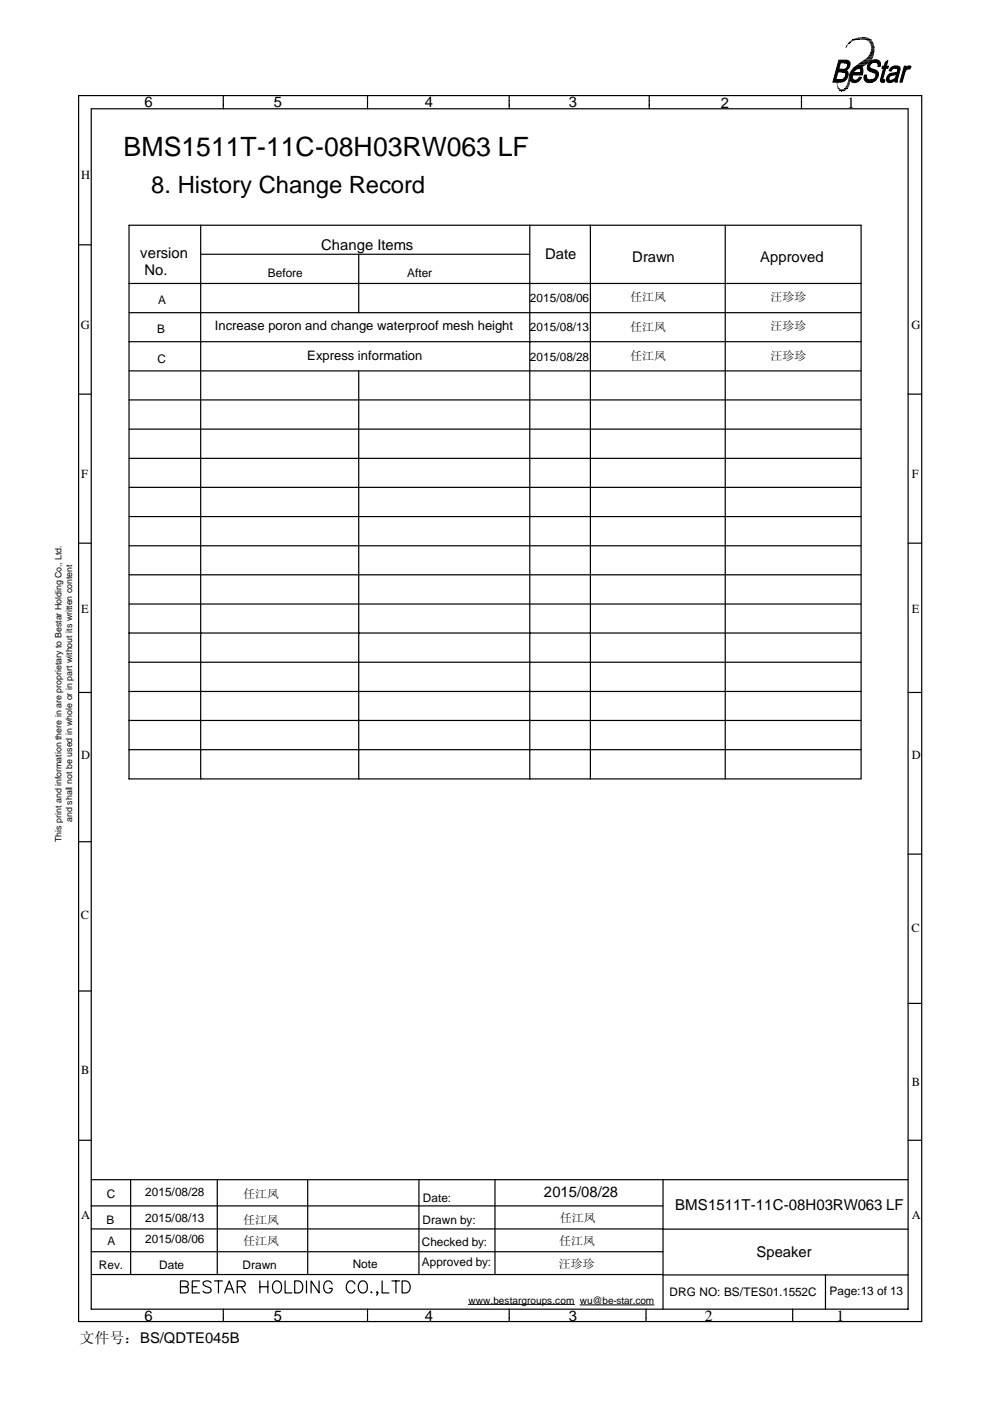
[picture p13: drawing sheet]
<svg xmlns="http://www.w3.org/2000/svg" width="210mm" height="297mm" viewBox="0 0 210 297" stroke-linecap="round" stroke-linejoin="round" font-family="sans-serif">
<defs><g id="words">
<text font-size="5.6" x="26.2" y="33">BMS1511T-11C-08H03RW063 LF</text>
<text font-size="5" x="32" y="40.8">8. History Change Record</text>
<g font-size="3.3">
<text x="179.3" y="22.8">1</text>
<text x="149.1" y="279.4">2</text>
<text x="177" y="279.4">1</text>
</g>
<g font-size="3.2">
<text x="142.8" y="255.9">BMS1511T-11C-08H03RW063 LF</text>
<text x="16.8" y="284.2">文件号：BS/QDTE045B</text>
</g>
<g font-size="3.1">
<text x="30.6" y="22.7">6</text>
<text x="57.9" y="22.7">5</text>
<text x="89.9" y="22.7">4</text>
<text x="120.4" y="22.7">3</text>
<text x="152.5" y="22.8">2</text>
<text x="67.9" y="52.9">Change Items</text>
<text x="29.7" y="54.5">version</text>
<text x="30.6" y="58.2">No.</text>
<text x="115.4" y="54.8">Date</text>
<text x="133.8" y="55.5">Drawn</text>
<text x="160.9" y="55.5">Approved</text>
<text x="115.1" y="253.3">2015/08/28</text>
<text x="160.1" y="265.9">Speaker</text>
<text x="30.6" y="279.4">6</text>
<text x="57.9" y="279.4">5</text>
<text x="89.9" y="279.4">4</text>
<text x="120.4" y="279.4">3</text>
</g>
<g font-size="2.8">
<text x="45.4" y="69.9">Increase poron and change waterproof mesh height</text>
<text x="65" y="76.1">Express information</text>
</g>
<g font-size="2.6">
<text x="17.1" y="37.9">H</text>
<text x="17.1" y="69.7">G</text>
<text x="192.9" y="69.7">G</text>
<text x="17.1" y="101.1">F</text>
<text x="192.9" y="101.1">F</text>
<text x="17.1" y="129.7">E</text>
<text x="192.9" y="129.7">E</text>
<text x="17.1" y="160.5">D</text>
<text x="192.9" y="160.5">D</text>
<text x="17.1" y="194.5">C</text>
<text x="192.9" y="197.1">C</text>
<text x="17.1" y="227.2">B</text>
<text x="192.9" y="229.9">B</text>
<text x="17.1" y="257.9">A</text>
<text x="193" y="257.9">A</text>
</g>
<g font-size="2.5">
<text x="56.7" y="58.7">Before</text>
<text x="86.1" y="58.7">After</text>
<text x="33.4" y="64.3">A</text>
<text x="112.1" y="64">2015/08/06</text>
<text x="133.3" y="63.8">任江凤</text>
<text x="163" y="63.7">汪珍珍</text>
<text x="33.3" y="70.5">B</text>
<text x="112.1" y="70.1">2015/08/13</text>
<text x="133.3" y="70">任江凤</text>
<text x="163" y="69.9">汪珍珍</text>
<text x="33.3" y="76.7">C</text>
<text x="112.1" y="76.3">2015/08/28</text>
<text x="133.3" y="76.1">任江凤</text>
<text x="163" y="76.1">汪珍珍</text>
<text x="22.6" y="253.5">C</text>
<text x="30.7" y="253">2015/08/28</text>
<text x="51.5" y="253.4">任江凤</text>
<text x="89.5" y="254.3">Date:</text>
<text x="22.6" y="259">B</text>
<text x="22.7" y="263.5">A</text>
<text x="30.7" y="258.6">2015/08/13</text>
<text x="30.7" y="263">2015/08/06</text>
<text x="51.5" y="263.4">任江凤</text>
<text x="51.5" y="258.9">任江凤</text>
<text x="89.2" y="263.7">Checked by:</text>
<text x="89.4" y="259">Drawn by:</text>
<text x="118.3" y="263.3">任江凤</text>
<text x="118.5" y="258.6">任江凤</text>
<text x="20.9" y="268.5">Rev.</text>
<text x="33.7" y="268.4">Date</text>
<text x="51.3" y="268.4">Drawn</text>
<text x="74.6" y="268.3">Note</text>
<text x="89.2" y="267.8">Approved by:</text>
<text x="118.3" y="268.2">汪珍珍</text>
<text x="141.7" y="274.2">DRG NO: BS/TES01.1552C</text>
<text x="175.5" y="273.9">Page:13 of 13</text>
</g>
<text font-size="2.1" x="99.1" y="275.8">www.bestargroups.com wu@be-star.com</text>
<g font-size="1.9">
<text x="15.2" y="173.9" transform="rotate(-90 15.2 173.9)">and shall not be used in whole or in part without its written content</text>
<text x="13" y="178.1" transform="rotate(-90 13 178.1)">This print and information there in are proprietary to Bestar Holding Co., Ltd.</text>
</g>
</g></defs>
<g fill="none" stroke="#000" stroke-width=".25">
<path d="M16.6 20.2h178.4v259.4h-178.4zM19.3 23h172.9v254h-172.9zM47.2 20.2v.7M47.2 21.1v.1M47.2 21.3v.7M47.2 22.1v.1M47.2 22.3v.7M77.8 20.2v.7M77.8 21.1v.1M77.8 21.3v.7M77.8 22.1v.1M77.8 22.3v.7"/>
<path d="M107.7 20.2v.7M107.7 21.1v.1M107.7 21.3v.7M107.7 22.1v.1M107.7 22.3v.7M137.4 20.2v.7M137.4 21.1v.1M137.4 21.3v.7M137.4 22.1v.1M137.4 22.3v.7M169.6 20.2v.7M169.6 21.1v.1"/>
<path d="M169.6 21.3v.7M169.6 22.1v.1M169.6 22.3v.7M16.6 51.8h2.7M27.3 60h154.9M27.3 47.7h154.9v117.1h-154.9zM42.5 47.7v117.1M42.5 53.8h69.6M75.9 53.8v12.4M112.1 47.7v117.1M124.9 47.7v117.1M153.5 47.7v117.1"/>
<path d="M27.3 78.5h154.9M27.3 66.2h154.9M27.3 72.3h154.9M75.9 78.5v86.3M16.6 83.4h2.7M27.3 84.6h154.9M27.3 97h154.9M27.3 90.8h154.9M192.2 83.4h2.8M16.6 114.9h2.7M27.3 103.1h154.9M27.3 109.3h154.9"/>
<path d="M27.3 115.5h154.9M192.2 114.9h2.8M27.3 127.8h154.9M27.3 121.6h154.9M27.3 133.9h154.9M16.6 146.5h2.7M27.3 140.1h154.9M27.3 152.4h154.9M27.3 158.6h154.9M27.3 146.3h154.9M192.2 146.5h2.8M16.6 178.1h2.7"/>
<path d="M192.2 180.7h2.8M16.6 209.7h2.7M192.2 212.3h2.8M16.6 241.2h2.7M19.3 260h121.1M19.3 249.6h172.9M19.3 255.1h121M27.6 249.6v20M46 249.6v20M65.1 249.6v20M88.6 249.6v20M104.7 249.6v20"/>
<path d="M140.3 249.6v27.4M192.2 241.2h2.8M19.3 264.8h121M19.3 269.6h121M38.2 272.2l1.4-.1 .2-.4-.2-.6-1.4-.1v2.5l1.4-.1a.67 .67 0 0 0 .2-.7 .67 .67 0 0 0-.6-.5M40.7 272.2h1M42.2 271h-1.5v2.5h1.5M44.7 271.4a.95 .95 0 0 0-1-.4 .95 .95 0 0 0-.7 .6 1.57 1.57 0 0 0 1.4 .8l.3 .4v.4a1.08 1.08 0 0 1-1.7 0M45.4 271h1.7M46.2 271v2.5M47.2 277v.6M47.2 277.7v.1"/>
<path d="M47.2 277.9v.7M47.2 278.8h.1M47.2 279v.6M47.5 273.5l1-2.5 1 2.5M47.9 272.7h1.2M50.2 272.2l1.4-.1a.58 .58 0 0 0 0-1l-1.4-.1v2.5M51.1 272.2l.8 1.3M55 272.2h1.7M55 271v2.5M56.7 271v2.5M58.1 271.1a.95 .95 0 0 1 1.5 .9 1.1 1.1 0 0 1-.3 1.2 1.1 1.1 0 0 1-1.2 .2 1.57 1.57 0 0 1 0-2.3zM60.3 271v2.5h1.5"/>
<path d="M62.4 271h.8a1.36 1.36 0 0 1 .9 1.3 1.36 1.36 0 0 1-.9 1.2h-.8zM64.9 271v2.5M67.5 271v2.5l-1.7-2.5v2.5M70.3 271.6a.91 .91 0 0 0-1.1-.6 .91 .91 0 0 0-.7 1 1.1 1.1 0 0 0 .2 1.2 1.1 1.1 0 0 0 1.2 .2l.4-.4v-.4h-.6M75.1 271.6a.88 .88 0 0 0-1.3-.5 1.46 1.46 0 0 0 .2 2.4 .96 .96 0 0 0 1.1-.5M76.3 271.1a.95 .95 0 0 1 1.4 .9 1.1 1.1 0 0 1-.2 1.2 1.1 1.1 0 0 1-1.2 .2 1.57 1.57 0 0 1 0-2.3zM77.8 277v.6M77.8 277.7v.1M77.8 277.9v.7M77.8 278.8h.1M77.8 279v.6M78.6 273.3v.2l.1-.1"/>
<path d="M79.9 273.4l-.1 .1-.1-.1 .1-.1 .1 .1-.2 .6M80.9 271v2.5h1.4M82.9 271h1.7M83.8 271v2.5M85.1 271h.8a1.36 1.36 0 0 1 .9 1.3 1.36 1.36 0 0 1-.9 1.2h-.8zM107.7 277v.6M107.7 277.7v.1M107.7 277.9v.7M107.7 278.8h.1M107.7 279v.6M136.7 277v.6M136.7 277.7v.1"/>
<path d="M136.7 277.9v.7M136.7 278.8h.1M136.7 279v.6M140.3 260h51.9M140.3 269.7h51.9M167.7 277v.6M167.7 277.7v.1M167.7 277.9v.7M167.7 278.8h.1M167.7 279v.6M174.7 269.7v7.3"/>
</g>
<g fill="#000">
<path d="M177.1 17.7l.1 .1zM177.1 17.8l.1 .2zM177.1 17.5l.1 .1zM177.1 18l.1 .1zM177.1 18.1l.3 .3h-.2zM177.1 18.1l.3 .3zM177.2 18.4h.2zM177.2 18.4l.2 .1zM177.2 18.5l.4 .2h-.3zM177.2 18.5l.4 .2zM177.3 18.7h.4zM177.3 18.7l.5 .1z"/>
<path d="M177.4 18.8l.6 .1zM177.4 18.9h.7zM177.4 18.9l1.6 .1zM177.4 18.9h1.7zM177.5 19l1.3 .2h-1.1zM177.5 19h1.5l-.2 .2zM177.7 19.2h1.1zM177.7 19.2l.8 .1zM177.7 19.2h1.1l-.3 .1zM178.1 19.3h.4zM178.1 18.9h1zM178.4 18.9h.8z"/>
<path d="M178.4 18.8h.8zM178.7 18.7h.6zM178.7 18.7h.7zM178.4 18.8l.3-.1 .5 .1zM178.7 18.7h.6l-.1 .1zM178.7 18.7l.2-.2 .5 .2zM178.9 18.5h.6l-.1 .2zM178.9 18.4h.6zM178.9 18.5h.6zM178.9 18.4l.6 .1zM179 9.8l-.1 .2zM179 9.8v.2z"/>
<path d="M179.1 18.1l.4 .3h-.6zM179.1 18.1h.6l-.2 .3zM179.1 9.7l-.1 .1zM179.1 9.7h.1l-.1 .1zM179.2 9.6h.1zM179.2 9.6l-.1 .1zM179.2 9.6h.1l-.1 .1zM179.2 18l.5 .1h-.6zM179.2 18h.5v.1zM179.3 9.4l-.1 .2zM179.3 9.4h.2l-.2 .2zM179.3 17.7h.5z"/>
<path d="M179.3 17.7l.5 .1zM179.3 17.8l.4 .2h-.5zM179.3 17.8h.5l-.1 .2zM179.3 17.6l.5 .1zM179.3 17.6h.6zM179.4 17.4l.5 .1zM179.4 17.4h.5zM179.4 17.5l.5 .1h-.6zM179.4 17.5h.5v.1zM179.4 9.3l.1 .1h-.2zM179.4 9.3h.2l-.1 .1zM179.4 17.3l.5 .1z"/>
<path d="M179.5 9.2h.2zM179.5 9.2l.1 .1zM179.5 16.9l.4 .4h-.5zM179.5 16.9h.5l-.1 .4zM179.5 16.7l.5 .2h-.5zM179.5 16.7h.5v.2zM179.6 16.5h.5zM179.6 16.5l.4 .2h-.5zM179.6 16.5h.5l-.1 .2zM179.6 16.1h.6zM179.6 16.1l.5 .4h-.5zM179.6 16.1h.6l-.1 .4z"/>
<path d="M179.7 8.9v.3h-.2zM179.7 8.9h.3l-.3 .3zM179.7 8.9h.3zM179.7 8.9h.4zM179.7 15.6h.7zM179.7 15.6l.5 .5h-.6zM179.7 15.6h.7l-.2 .5zM179.8 8.8l.3 .1h-.4zM179.8 8.8h.5l-.2 .1zM179.8 8.8h.5zM179.9 8.7h.5zM180 8.7h.5z"/>
<path d="M180 15.1l.4 .5h-.7zM180 15.1h.8l-.4 .5zM180 8.6l.5 .1zM180 8.6h.6zM180 15l.8 .1h-.8zM180 15h1l-.2 .1zM180 8.6l.2-.1 .4 .1zM180.2 8.5h.8l-.4 .1zM180.2 8.5h.8zM180.3 8.5h.8zM180.3 14.7l.7 .3h-1zM180.3 14.7h1.1l-.4 .3z"/>
<path d="M180.3 8.4h.9zM180.3 8.4h1.1zM180.4 8.4h1.3zM180.5 8.3h1.3zM180.5 8.3h1.5zM180.6 14.3l.8 .4h-1.1zM180.6 14.3h1.6l-.8 .4zM180.6 14.3h1.6zM180.6 14.3l.7-.6 .9 .6zM181.3 13.7h1.9l-1 .6zM181.4 13.7h1.8h-1.9zM181.4 13.7h1.9z"/>
<path d="M181.7 7.9h1.7zM182 7.9h1.4zM181.4 13.7l1-.7 .9 .7zM182.4 13h1.7l-.8 .7zM182.4 8.3l1.9 .1zM182.4 13h1.7zM182.4 12.9h1.8zM182 7.9h1.3zM182.5 7.9h.8zM182.5 7.9h.5zM182.5 7.9h.4zM182.9 8.4h1.4z"/>
<path d="M182.4 12.9l.6-.3 1.2 .3zM183 12.6h1.4l-.2 .3zM183 8.4h1.3zM183 12.6h1.4zM183.1 12.5h1.4zM183.2 8.4h1.1zM183.2 8.4l1.2 .1zM183.2 8.5h1.2zM183.3 8.5l1.2 .1zM183.3 8.5h1.1l.1 .1zM183.1 12.5l.3-.2 1.1 .2zM183.4 12.3h1.3l-.2 .2z"/>
<path d="M183.6 8.6l.9 .1zM183.6 12l1.1 .3h-1.3zM183.6 12h1.2l-.1 .3zM183.7 8.7h.9zM183.7 8.7l.9 .1zM183.6 12l.2-.2 1 .2zM183.8 11.8h1v.2zM183.9 8.8l.8 .1h-.8zM183.9 8.8h.7l.1 .1zM183.9 8.9h.8zM183.9 8.9l.9 .3h-.7zM183.9 8.9h.8l.1 .3z"/>
<path d="M184 11.5l.8 .3h-1zM184 11.5h.9l-.1 .3zM184.1 9.2h.7zM184.1 9.2l.7 .1zM184.1 9.3l.8 .1h-.7zM184.1 9.3h.7l.1 .1zM184.2 9.4l.7 .2h-.6zM184.2 9.4h.7v.2zM184.3 9.6h.6zM184.3 9.6l.7 .1h-.7zM184.3 9.6h.6l.1 .1zM184.3 10.7l.7 .1z"/>
<path d="M184.3 10.8l.6 .7h-.9zM184.3 10.8h.7l-.1 .7zM184.3 9.7l.7 .1h-.7zM184.3 9.7h.7v.1zM184.3 9.8h.7zM184.4 9.8l.6 .2h-.6zM184.4 9.8h.6v.2zM184.4 10h.6zM184.4 10l.6 .1zM184.4 10.1h.6zM184.4 10.1l.6 .1h-.6zM184.4 10.1h.6v.1z"/>
<path d="M184.4 10.2l.6 .5h-.7zM184.4 10.2h.6v.5z"/>
</g>
<path d="M180.5 8.2h3.7M180.9 8.1h3M181.1 8h2.8M182 8.3h2.2M99.1 276h22.5M122.7 276.1h15.7" fill="none" stroke="#000" stroke-width=".21"/>
<g fill="#000" stroke="#000" stroke-width=".21">
<path d="M177.5 12.7h1.7l.6 .4v.1l-2 .1-.3 1.4h1.8l-.3 .2 .4 .3h-2.1l-.4 1.6h2.1l-.4 .4-.6 .2h-1.8z" fill-rule="evenodd"/>
<path d="M178.2 15.2h1.2a1.66 1.66 0 0 1-.4 1.6h-2.1h1.2a.9 .9 0 0 0 .8-.6 .9 .9 0 0 0-.3-.9z" fill-rule="evenodd"/>
<path d="M178.6 13.3l1.2-.1v.7l-.2 .5-.3 .3h-1.8h1.1l.5-.3 .2-.8-.1-.3z" fill-rule="evenodd"/>
<path d="M180.6 14.5l.1-.1h.9l-.6 .2-.4 .8h1.9v.5h-2.1v.6a.51 .51 0 0 0 .5 .5h-.9l-.1-.3 .1-1z" fill-rule="evenodd"/>
<path d="M180.7 14.4a1.06 1.06 0 0 1 1.8 .2v.8h-1.9h1.5v-.2v-.5l-.3-.3z" fill-rule="evenodd"/>
<path d="M180 17h1l.5-.2 .3-.5 .5 .1a1.7 1.7 0 0 1-1.3 1.1l-.7-.1z" fill-rule="evenodd"/>
<path d="M182.9 15.9h.4l.1 .6 .4 .4 1.5 .1-.8 .4-.8 .1a1.12 1.12 0 0 1-.8-1.6z" fill-rule="evenodd"/>
<path d="M183.9 13.3l1.2-.1a.84 .84 0 0 0-.8 .3 .84 .84 0 0 0-.1 1h.2a1.55 1.55 0 0 1 1.5 1.3l-.1 .4-.5 .8-1.1-.1 .5-.1 .6-.5v-.6l-.3-.3a1.95 1.95 0 0 1-1.5-.9l.1-.6z" fill-rule="evenodd"/>
<path d="M184.1 13.1a1.3 1.3 0 0 1 2.2 .3v.6l-.5 .1a.62 .62 0 0 0-.5-.9h-1.3z" fill-rule="evenodd"/>
<path d="M186.3 16.9h.9v.5h-.7z" fill-rule="evenodd"/>
<path d="M187.3 13.2l.6-.4-.4 1.2h.5l-.1 .5h-.5l-.6 2.1 .1 .3h.1h-.7l.6-2.4h-.3l.1-.5h.4z" fill-rule="evenodd"/>
<path d="M188 15.8l.3-.2 1.4 .1-.1 .1a1.43 1.43 0 0 0-1.5 .7v.2l.2 .3h1l-.8 .5-.7-.1-.2-.4v-.4z" fill-rule="evenodd"/>
<path d="M188.5 17h.9z" fill-rule="evenodd"/>
<path d="M188.5 14.4l.6-.4a1.16 1.16 0 0 1 1.3 .3v.1l-1.5 .1-.3 .6-.5-.1z" fill-rule="evenodd"/>
<path d="M189.4 14.4l1.1 .1-.6 2.9h-.5v-.4h-.6l.6-.5 .3-.8-1.4-.1 .9-.2a.5 .5 0 0 0 .7-.4 .5 .5 0 0 0-.5-.6z" fill-rule="evenodd"/>
<path d="M191.3 14h.5l-.2 .5h.6l-.3 .1-.4 .6-.6 2.2h-.5z" fill-rule="evenodd"/>
<path d="M191.9 14.1a.58 .58 0 0 1 .9 0l-.3 .5-.9-.1z" fill-rule="evenodd"/>
</g>
<use href="#words"/>
</svg>
